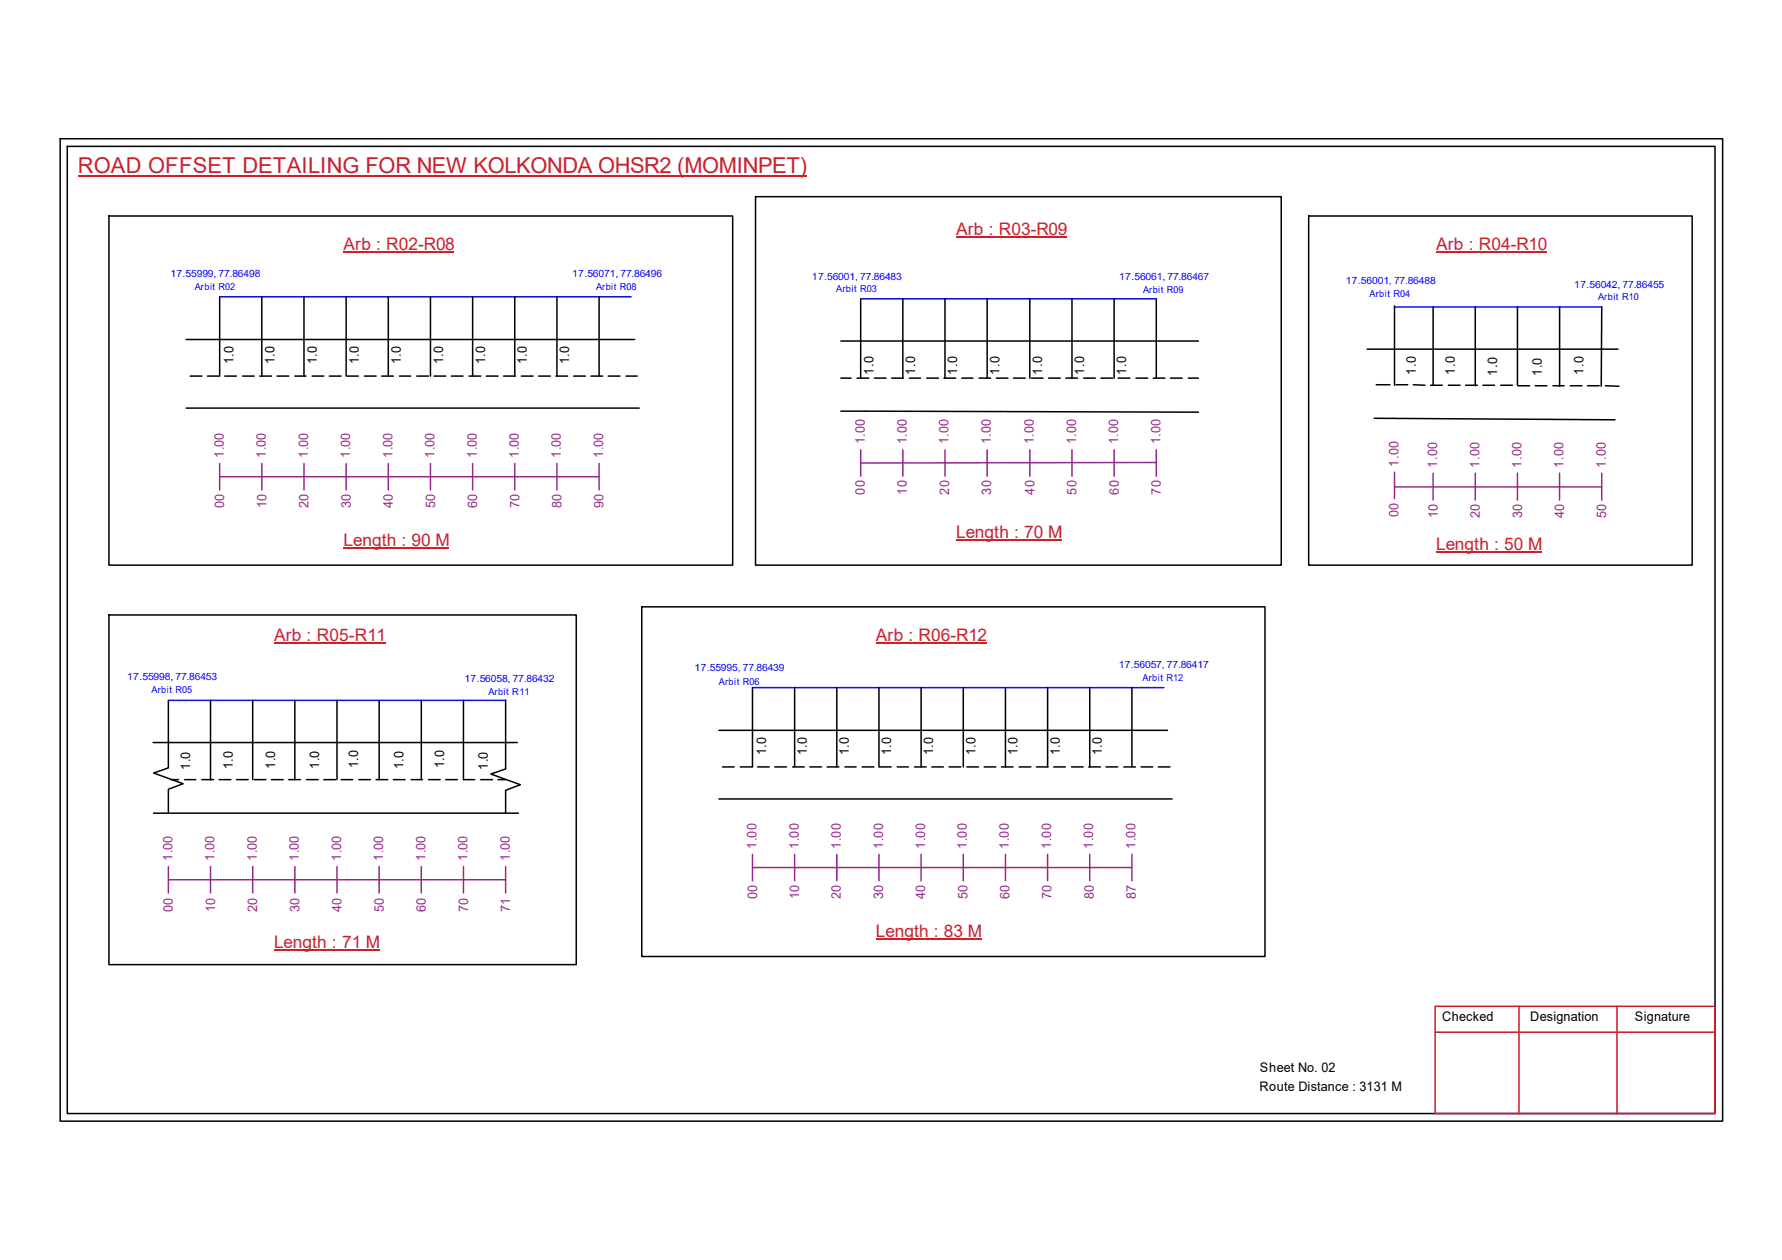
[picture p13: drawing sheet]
<svg xmlns="http://www.w3.org/2000/svg" width="297mm" height="210mm" viewBox="0 0 297 210" stroke-linecap="round" stroke-linejoin="round" font-family="sans-serif">
<defs><g id="words">
<text font-size="3.6" fill="#cd2027" x="13" y="28.9">ROAD OFFSET DETAILING FOR NEW KOLKONDA OHSR2 (MOMINPET)</text>
<g font-size="2.9" fill="#cd2027">
<text x="57.3" y="41.7">Arb : R02-R08</text>
<text x="159.4" y="39.2">Arb : R03-R09</text>
<text x="239.4" y="41.6">Arb : R04-R10</text>
<text x="159.4" y="89.6">Length : 70 M</text>
<text x="57.3" y="91">Length : 90 M</text>
<text x="239.4" y="91.6">Length : 50 M</text>
<text x="45.7" y="106.8">Arb : R05-R11</text>
<text x="146" y="106.8">Arb : R06-R12</text>
<text x="45.7" y="157.9">Length : 71 M</text>
<text x="146" y="156.1">Length : 83 M</text>
</g>
<g font-size="2.2">
<text x="38.9" y="60.7" transform="rotate(-90 38.9 60.7)">1.0</text>
<text x="45.8" y="60.7" transform="rotate(-90 45.8 60.7)">1.0</text>
<text x="52.8" y="60.7" transform="rotate(-90 52.8 60.7)">1.0</text>
<text x="59.8" y="60.7" transform="rotate(-90 59.8 60.7)">1.0</text>
<text x="66.8" y="60.7" transform="rotate(-90 66.8 60.7)">1.0</text>
<text x="73.9" y="60.7" transform="rotate(-90 73.9 60.7)">1.0</text>
<text x="80.9" y="60.7" transform="rotate(-90 80.9 60.7)">1.0</text>
<text x="87.8" y="60.7" transform="rotate(-90 87.8 60.7)">1.0</text>
<text x="94.9" y="60.7" transform="rotate(-90 94.9 60.7)">1.0</text>
<text x="145.6" y="62.4" transform="rotate(-90 145.6 62.4)">1.0</text>
<text x="152.5" y="62.4" transform="rotate(-90 152.5 62.4)">1.0</text>
<text x="159.6" y="62.4" transform="rotate(-90 159.6 62.4)">1.0</text>
<text x="166.6" y="62.4" transform="rotate(-90 166.6 62.4)">1.0</text>
<text x="173.7" y="62.4" transform="rotate(-90 173.7 62.4)">1.0</text>
<text x="180.7" y="62.4" transform="rotate(-90 180.7 62.4)">1.0</text>
<text x="187.7" y="62.4" transform="rotate(-90 187.7 62.4)">1.0</text>
<text x="236" y="62.4" transform="rotate(-90 236 62.4)">1.0</text>
<text x="242.5" y="62.4" transform="rotate(-90 242.5 62.4)">1.0</text>
<text x="249.6" y="62.6" transform="rotate(-90 249.6 62.6)">1.0</text>
<text x="257" y="62.7" transform="rotate(-90 257 62.7)">1.0</text>
<text x="263.9" y="62.4" transform="rotate(-90 263.9 62.4)">1.0</text>
<text x="127.7" y="125.8" transform="rotate(-90 127.7 125.8)">1.0</text>
<text x="134.5" y="125.8" transform="rotate(-90 134.5 125.8)">1.0</text>
<text x="141.5" y="125.8" transform="rotate(-90 141.5 125.8)">1.0</text>
<text x="148.5" y="125.8" transform="rotate(-90 148.5 125.8)">1.0</text>
<text x="155.6" y="125.8" transform="rotate(-90 155.6 125.8)">1.0</text>
<text x="162.6" y="125.8" transform="rotate(-90 162.6 125.8)">1.0</text>
<text x="169.6" y="125.8" transform="rotate(-90 169.6 125.8)">1.0</text>
<text x="176.7" y="125.8" transform="rotate(-90 176.7 125.8)">1.0</text>
<text x="183.7" y="125.8" transform="rotate(-90 183.7 125.8)">1.0</text>
<text x="31.7" y="128.3" transform="rotate(-90 31.7 128.3)">1.0</text>
<text x="38.8" y="128.2" transform="rotate(-90 38.8 128.2)">1.0</text>
<text x="45.8" y="128.1" transform="rotate(-90 45.8 128.1)">1.0</text>
<text x="53.2" y="128.1" transform="rotate(-90 53.2 128.1)">1.0</text>
<text x="59.7" y="128" transform="rotate(-90 59.7 128)">1.0</text>
<text x="67.3" y="128.2" transform="rotate(-90 67.3 128.2)">1.0</text>
<text x="74" y="128" transform="rotate(-90 74 128)">1.0</text>
<text x="81.3" y="128.3" transform="rotate(-90 81.3 128.3)">1.0</text>
<text x="240.4" y="170.1">Checked</text>
<text x="255.1" y="170.1">Designation</text>
<text x="272.5" y="170.1">Signature</text>
<text x="210" y="178.6">Sheet No. 02</text>
<text x="209.9" y="181.7">Route Distance : 3131 M</text>
</g>
<g font-size="2.2" fill="#93278f">
<text x="37.3" y="76.3" transform="rotate(-90 37.3 76.3)">1.00</text>
<text x="44.3" y="76.3" transform="rotate(-90 44.3 76.3)">1.00</text>
<text x="51.3" y="76.3" transform="rotate(-90 51.3 76.3)">1.00</text>
<text x="58.4" y="76.3" transform="rotate(-90 58.4 76.3)">1.00</text>
<text x="65.4" y="76.3" transform="rotate(-90 65.4 76.3)">1.00</text>
<text x="72.4" y="76.3" transform="rotate(-90 72.4 76.3)">1.00</text>
<text x="79.5" y="76.3" transform="rotate(-90 79.5 76.3)">1.00</text>
<text x="86.5" y="76.3" transform="rotate(-90 86.5 76.3)">1.00</text>
<text x="93.5" y="76.3" transform="rotate(-90 93.5 76.3)">1.00</text>
<text x="100.5" y="76.3" transform="rotate(-90 100.5 76.3)">1.00</text>
<text x="144.1" y="74" transform="rotate(-90 144.1 74)">1.00</text>
<text x="151.2" y="74" transform="rotate(-90 151.2 74)">1.00</text>
<text x="158.1" y="74" transform="rotate(-90 158.1 74)">1.00</text>
<text x="165.1" y="74" transform="rotate(-90 165.1 74)">1.00</text>
<text x="172.3" y="74" transform="rotate(-90 172.3 74)">1.00</text>
<text x="179.4" y="74" transform="rotate(-90 179.4 74)">1.00</text>
<text x="186.4" y="74" transform="rotate(-90 186.4 74)">1.00</text>
<text x="193.4" y="74" transform="rotate(-90 193.4 74)">1.00</text>
<text x="233.1" y="77.7" transform="rotate(-90 233.1 77.7)">1.00</text>
<text x="239.6" y="77.9" transform="rotate(-90 239.6 77.9)">1.00</text>
<text x="246.6" y="77.9" transform="rotate(-90 246.6 77.9)">1.00</text>
<text x="253.6" y="77.9" transform="rotate(-90 253.6 77.9)">1.00</text>
<text x="260.6" y="77.9" transform="rotate(-90 260.6 77.9)">1.00</text>
<text x="267.7" y="77.9" transform="rotate(-90 267.7 77.9)">1.00</text>
<text x="144.1" y="82.4" transform="rotate(-90 144.1 82.4)">00</text>
<text x="151.2" y="82.4" transform="rotate(-90 151.2 82.4)">10</text>
<text x="158.2" y="82.4" transform="rotate(-90 158.2 82.4)">20</text>
<text x="165.2" y="82.4" transform="rotate(-90 165.2 82.4)">30</text>
<text x="172.4" y="82.4" transform="rotate(-90 172.4 82.4)">40</text>
<text x="179.4" y="82.4" transform="rotate(-90 179.4 82.4)">50</text>
<text x="186.5" y="82.4" transform="rotate(-90 186.5 82.4)">60</text>
<text x="193.5" y="82.4" transform="rotate(-90 193.5 82.4)">70</text>
<text x="37.4" y="84.7" transform="rotate(-90 37.4 84.7)">00</text>
<text x="44.4" y="84.7" transform="rotate(-90 44.4 84.7)">10</text>
<text x="51.4" y="84.7" transform="rotate(-90 51.4 84.7)">20</text>
<text x="58.5" y="84.7" transform="rotate(-90 58.5 84.7)">30</text>
<text x="65.5" y="84.7" transform="rotate(-90 65.5 84.7)">40</text>
<text x="72.5" y="84.7" transform="rotate(-90 72.5 84.7)">50</text>
<text x="79.5" y="84.7" transform="rotate(-90 79.5 84.7)">60</text>
<text x="86.6" y="84.7" transform="rotate(-90 86.6 84.7)">70</text>
<text x="93.6" y="84.7" transform="rotate(-90 93.6 84.7)">80</text>
<text x="100.6" y="84.7" transform="rotate(-90 100.6 84.7)">90</text>
<text x="233.1" y="86.2" transform="rotate(-90 233.1 86.2)">00</text>
<text x="239.6" y="86.4" transform="rotate(-90 239.6 86.4)">10</text>
<text x="246.7" y="86.4" transform="rotate(-90 246.7 86.4)">20</text>
<text x="253.7" y="86.4" transform="rotate(-90 253.7 86.4)">30</text>
<text x="260.7" y="86.4" transform="rotate(-90 260.7 86.4)">40</text>
<text x="267.8" y="86.4" transform="rotate(-90 267.8 86.4)">50</text>
<text x="28.7" y="143.4" transform="rotate(-90 28.7 143.4)">1.00</text>
<text x="35.8" y="143.4" transform="rotate(-90 35.8 143.4)">1.00</text>
<text x="42.8" y="143.4" transform="rotate(-90 42.8 143.4)">1.00</text>
<text x="49.8" y="143.4" transform="rotate(-90 49.8 143.4)">1.00</text>
<text x="56.9" y="143.4" transform="rotate(-90 56.9 143.4)">1.00</text>
<text x="63.9" y="143.4" transform="rotate(-90 63.9 143.4)">1.00</text>
<text x="70.9" y="143.4" transform="rotate(-90 70.9 143.4)">1.00</text>
<text x="77.9" y="143.4" transform="rotate(-90 77.9 143.4)">1.00</text>
<text x="85" y="143.4" transform="rotate(-90 85 143.4)">1.00</text>
<text x="126.1" y="141.4" transform="rotate(-90 126.1 141.4)">1.00</text>
<text x="133.1" y="141.4" transform="rotate(-90 133.1 141.4)">1.00</text>
<text x="140.2" y="141.4" transform="rotate(-90 140.2 141.4)">1.00</text>
<text x="147.2" y="141.4" transform="rotate(-90 147.2 141.4)">1.00</text>
<text x="154.2" y="141.4" transform="rotate(-90 154.2 141.4)">1.00</text>
<text x="161.2" y="141.4" transform="rotate(-90 161.2 141.4)">1.00</text>
<text x="168.2" y="141.4" transform="rotate(-90 168.2 141.4)">1.00</text>
<text x="175.2" y="141.4" transform="rotate(-90 175.2 141.4)">1.00</text>
<text x="182.2" y="141.4" transform="rotate(-90 182.2 141.4)">1.00</text>
<text x="189.3" y="141.4" transform="rotate(-90 189.3 141.4)">1.00</text>
<text x="126.2" y="149.8" transform="rotate(-90 126.2 149.8)">00</text>
<text x="133.2" y="149.8" transform="rotate(-90 133.2 149.8)">10</text>
<text x="140.2" y="149.8" transform="rotate(-90 140.2 149.8)">20</text>
<text x="147.2" y="149.8" transform="rotate(-90 147.2 149.8)">30</text>
<text x="154.2" y="149.8" transform="rotate(-90 154.2 149.8)">40</text>
<text x="161.2" y="149.8" transform="rotate(-90 161.2 149.8)">50</text>
<text x="168.3" y="149.8" transform="rotate(-90 168.3 149.8)">60</text>
<text x="175.3" y="149.8" transform="rotate(-90 175.3 149.8)">70</text>
<text x="182.3" y="149.8" transform="rotate(-90 182.3 149.8)">80</text>
<text x="189.4" y="149.8" transform="rotate(-90 189.4 149.8)">87</text>
<text x="28.8" y="151.9" transform="rotate(-90 28.8 151.9)">00</text>
<text x="35.9" y="151.9" transform="rotate(-90 35.9 151.9)">10</text>
<text x="42.9" y="151.9" transform="rotate(-90 42.9 151.9)">20</text>
<text x="49.9" y="151.9" transform="rotate(-90 49.9 151.9)">30</text>
<text x="56.9" y="151.9" transform="rotate(-90 56.9 151.9)">40</text>
<text x="64" y="151.9" transform="rotate(-90 64 151.9)">50</text>
<text x="71" y="151.9" transform="rotate(-90 71 151.9)">60</text>
<text x="78" y="151.9" transform="rotate(-90 78 151.9)">70</text>
<text x="85" y="151.9" transform="rotate(-90 85 151.9)">71</text>
</g>
<g font-size="1.7" fill="#00f">
<text x="28.4" y="46.1">17.55999, 77.86498</text>
<text x="95.4" y="46.2">17.56071, 77.86496</text>
<text x="135.3" y="46.6">17.56001, 77.86483</text>
<text x="186.6" y="46.7">17.56061, 77.86467</text>
<text x="224.3" y="47.3">17.56001, 77.86488</text>
<text x="262.4" y="47.9">17.56042, 77.86455</text>
<text x="21.2" y="113.3">17.55998, 77.86453</text>
<text x="77.4" y="113.6">17.56058, 77.86432</text>
<text x="115.8" y="111.8">17.55995, 77.86439</text>
<text x="186.5" y="111.3">17.56057, 77.86417</text>
</g>
<g font-size="1.6" fill="#00f">
<text x="32.5" y="48.3">Arbit R02</text>
<text x="99.4" y="48.3">Arbit R08</text>
<text x="139.4" y="48.7">Arbit R03</text>
<text x="190.5" y="48.8">Arbit R09</text>
<text x="228.3" y="49.4">Arbit R04</text>
<text x="266.4" y="50">Arbit R10</text>
<text x="190.5" y="113.4">Arbit R12</text>
<text x="25.3" y="115.4">Arbit R05</text>
<text x="81.4" y="115.8">Arbit R11</text>
<text x="119.8" y="114">Arbit R06</text>
</g>
</g></defs>
<g fill="none" stroke="#000" stroke-width=".25">
<path d="M10 23.1h277.1v163.7h-277.1zM11.2 24.4h274.7v161.1h-274.7zM18.2 36h103.9v58.1h-103.9zM125.9 32.8h87.7v61.3h-87.7zM218.1 36h64v58.1h-64zM31 56.6h74.8M36.6 49.4v13.3M43.6 49.4v13.3M50.7 49.4v13.3M57.7 49.4v13.3M64.7 49.4v13.3M71.8 49.4v13.3"/>
<path d="M78.8 49.4v13.3M85.8 49.4v13.3M92.8 49.4v13.3M99.9 49.4v13.3M140.2 56.8h59.6M143.5 49.8v13.2M150.5 49.8v13.2M157.5 49.8v13.2M164.5 49.8v13.2M171.7 49.8v13.2M178.7 49.8v13.2M185.7 49.8v13.2"/>
<path d="M192.7 49.8v13.2M227.9 58.2h41.8M232.4 51v13.2M238.9 51.1v13.1M245.9 51.1v13.2M252.9 51.1v13.1M260 51.1v13.2M267 51.1l-.1 13.2M31 68h75.5M31.7 62.7h2M34.6 62.7h1.9M37.5 62.7h1.9"/>
<path d="M40.4 62.7h2M43.3 62.7h2M46.2 62.7h1.9M49.1 62.7h1.9M52 62.7h2M54.9 62.7h2M57.9 62.7h1.8M60.7 62.7h2M63.6 62.7h2M66.6 62.7h1.8M69.5 62.7h1.9M72.3 62.7h2"/>
<path d="M75.2 62.7h2M78.2 62.7h1.9M81.1 62.7h1.9M83.9 62.7h2M86.9 62.7h2M89.8 62.7h1.9M92.7 62.7h1.9M95.6 62.7h2M98.5 62.7h2M101.4 62.7h1.9M104.3 62.7h1.9M140.2 68.5l59.6 .2"/>
<path d="M140.2 63h1.7M142.9 63h1.9M145.8 63h1.9M148.6 63h2M151.6 63h1.9M154.5 63h1.9M157.3 63h2M160.3 63h1.9M163.2 63h1.9M166.1 63h1.9M168.9 63h2M171.9 63h2"/>
<path d="M174.8 63h1.9M177.7 63h1.9M180.6 63h2M183.5 63h2M186.4 63h1.9M189.4 63h1.9M192.2 63h2M195.1 63h2M198.1 63h1.7M229.1 69.7l40.1 .2M229.4 64.1h2.3M232.7 64.1h2"/>
<path d="M235.6 64.1l1.9 .1M238.5 64.2h1.9M241.4 64.2h2M244.3 64.2h1.9M247.2 64.2h1.9M250.1 64.2h2M253 64.3h2M255.9 64.3h1.9M258.9 64.3h1.8M261.7 64.3h2M264.6 64.3h2M267.6 64.3h2.3"/>
<path d="M18.2 102.4h77.9v58.3h-77.9zM28.1 116.7v7M35.1 116.7v13.2M42.1 116.7v13.2M49.1 116.7v13.2M56.2 116.7v13.2M63.2 116.7v13.2M70.2 116.7v13.2M77.3 116.7v13.2h1.8M84.3 116.7v11.4l-2.5 .8 4.9 1.8-2.4 1v3.8M107 101.1h103.9v58.2h-103.9zM125.4 114.6v13.2"/>
<path d="M132.5 114.6v13.2M139.5 114.6v13.2M146.5 114.6v13.2M153.5 114.6v13.2M160.6 114.6v13.2M167.6 114.6v13.2M174.6 114.6v13.2M181.6 114.6v13.2M188.7 114.6v13.2M25.5 123.7h60.7M25.6 135.5h60.8M28.1 123.5v4.4l-2.5 .9 4.9 1.8-2.4 .9v3.8"/>
<path d="M28.5 129.9h1.3M30.8 129.9h1.8M33.7 129.9h1.9M36.5 129.9h2M39.4 129.9h2M42.4 129.9h1.9M45.3 129.9h1.9M48.1 129.9h2M51.1 129.9h1.9M54 129.9h1.9M56.9 129.9h1.9M59.8 129.9h2"/>
<path d="M62.7 129.9h1.9M65.6 129.9h1.9M68.5 129.9h1.9M71.4 129.9h2M74.3 129.9h1.9M80.1 129.9h2M83 129.9h1.3M119.8 121.7h74.8M119.8 133.1h75.6M120.4 127.8h2M123.4 127.8h1.9M126.3 127.8h1.9"/>
<path d="M129.2 127.8h1.9M132.1 127.8h2M135 127.8h1.9M137.9 127.8h1.9M140.8 127.8h1.9M143.7 127.8h2M146.6 127.8h1.9M149.6 127.8h1.8M152.4 127.8h2M155.3 127.8h2M158.2 127.8h1.9M161.2 127.8h1.9"/>
<path d="M164 127.8h2M166.9 127.8h2M169.9 127.8h1.9M172.8 127.8h1.9M175.6 127.8h2M178.6 127.8h1.9M181.5 127.8h1.9M184.4 127.8h1.9M187.3 127.8h2M190.2 127.8h1.9M193.1 127.8h1.9"/>
</g>
<path d="M239.2 167.6h46.7v17.9h-46.7zM239.2 172h46.7M253.2 167.6v17.9M269.5 167.6v17.9" fill="none" stroke="#cc1f26" stroke-width=".25"/>
<path d="M13 29.3h121.5" fill="none" stroke="#cd2027" stroke-width=".25"/>
<path d="M36.6 49.4h68.6M143.5 49.8h49.2M232.4 51.1h34.6M28.1 116.7h56.2M125.4 114.6h68.6" fill="none" stroke="#00f" stroke-width=".25"/>
<g fill="none" stroke="#93278f" stroke-width=".25">
<path d="M36.6 79.4h63.3M36.6 77.2v4.4M43.6 77.2v4.4M50.7 77.2v4.4M57.7 77.2v4.4M64.7 77.2v4.4M71.8 77.2v4.4M78.8 77.2v4.4M85.8 77.2v4.4M92.8 77.2v4.4M99.9 77.2v4.4M143.5 74.9v4.4"/>
<path d="M150.5 74.9v4.4M157.5 74.9v4.4M164.5 74.9v4.4M171.7 74.9v4.4M178.7 74.9v4.4M185.7 74.9v4.4M192.7 77l-49.2 .1M192.7 74.9v4.4M232.4 78.7v4.4M238.9 78.8v4.5M245.9 78.8v4.5M252.9 78.8v4.5"/>
<path d="M260 78.8v4.5M267 78.8v4.5M232.4 81.1h34.6M28.1 146.6h56.2M28.1 144.4v4.4M35.1 144.4v4.4M42.1 144.4v4.4M49.1 144.4v4.4M56.2 144.4v4.4M63.2 144.4v4.4M70.2 144.4v4.4M77.3 144.4v4.4"/>
<path d="M84.3 144.4v4.4M125.4 144.5h63.3M125.4 142.3v4.4M132.5 142.3v4.4M139.5 142.3v4.4M146.5 142.3v4.4M153.5 142.3v4.4M160.6 142.3v4.4M167.6 142.3v4.4M174.6 142.3v4.4M181.6 142.3v4.4M188.7 142.3v4.4"/>
</g>
<path d="M159.4 39.5h18.4M57.3 42h18.4M239.4 41.9h18.4M57.3 91.4h17.6M159.4 89.9h17.6M239.4 91.9h17.6M45.7 107.1h18.6M146 107.1h18.5M45.7 158.2h17.6M146 156.5h17.6" fill="none" stroke="#cd2027" stroke-width=".17"/>
<use href="#words"/>
</svg>
